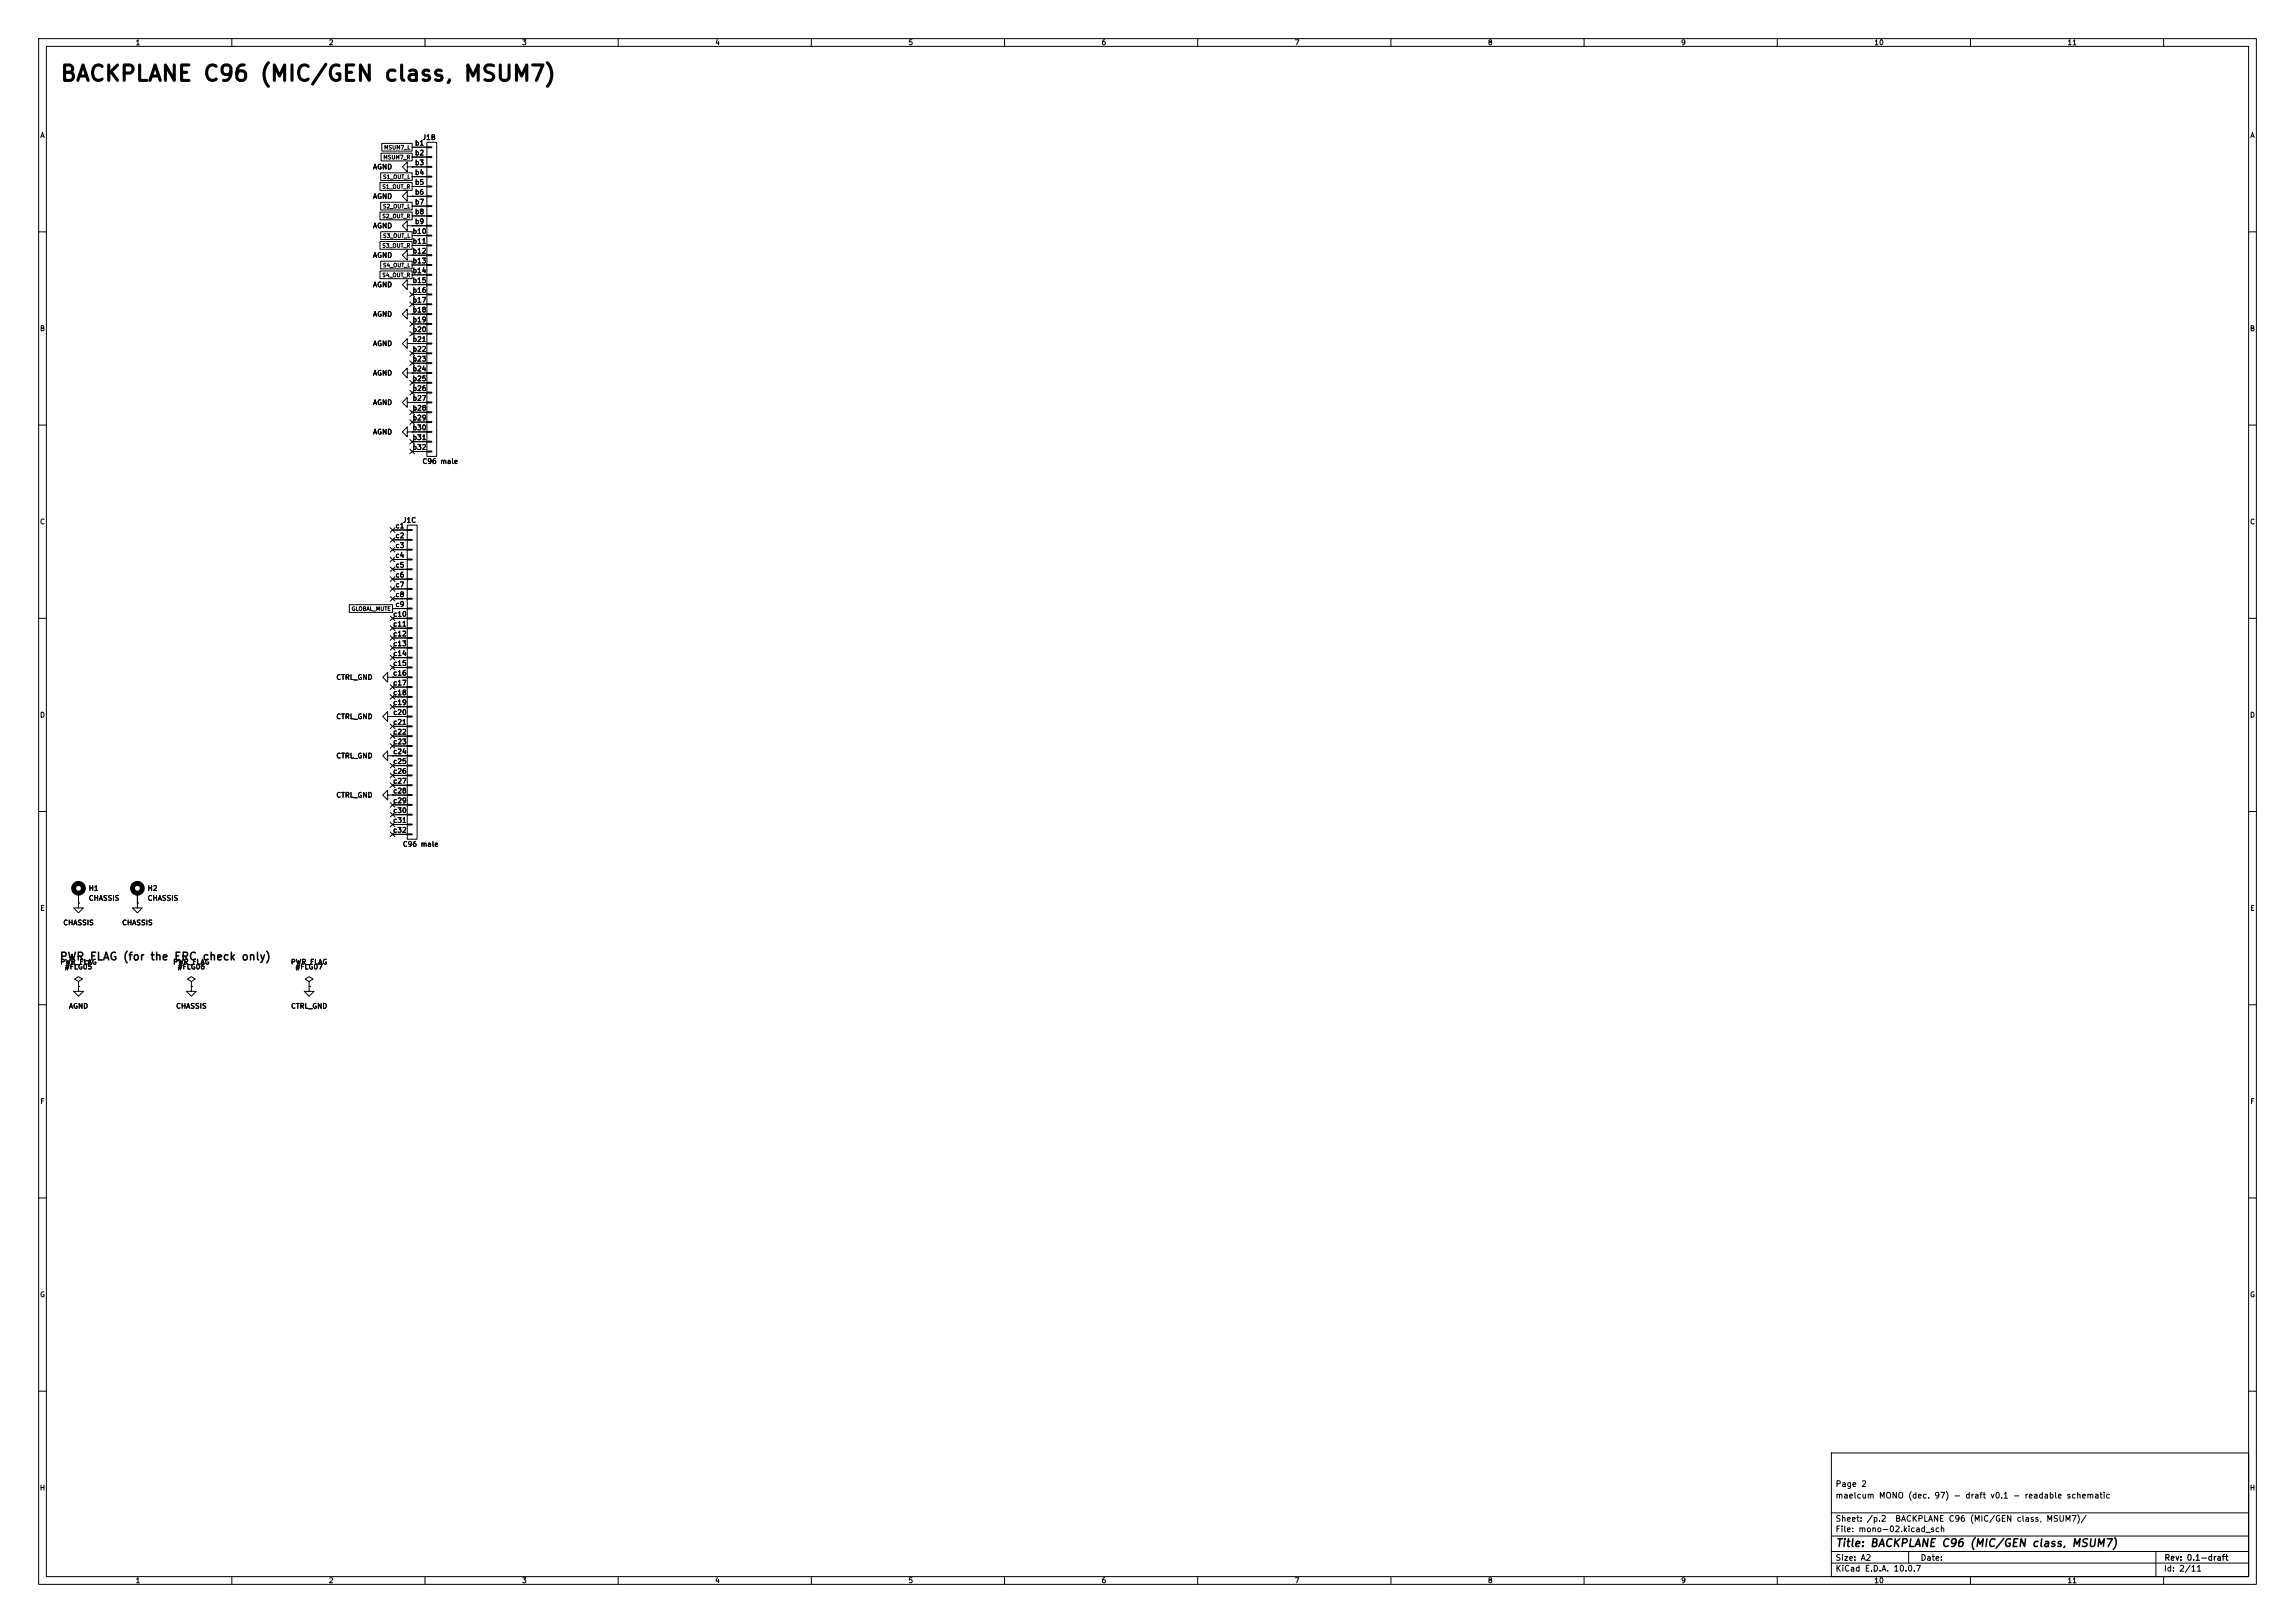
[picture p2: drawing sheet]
<svg xmlns="http://www.w3.org/2000/svg" width="594mm" height="420mm" viewBox="0 0 594 420" stroke-linecap="round" stroke-linejoin="round" font-family="sans-serif">
<defs><g id="words">
<text font-size="4" x="15.4" y="22">BACKPLANE C96 (MIC/GEN class, MSUM7)</text>
<g font-size="2">
<text x="15.3" y="249">PWR_FLAG (for the ERC check only)</text>
<text x="475" y="400.8">Title: BACKPLANE C96 (MIC/GEN class, MSUM7)</text>
</g>
<g font-size="1.5">
<text x="475" y="388.1">maelcum MONO (dec. 97) - draft v0.1 - readable schematic</text>
<text x="475" y="385.1">Page 2</text>
<text x="475" y="394.1">Sheet: /p.2</text>
<text x="490.4" y="394.1">BACKPLANE C96 (MIC/GEN class, MSUM7)/</text>
<text x="475" y="396.8">File: mono-02.kicad_sch</text>
<text x="475" y="407">KiCad E.D.A. 10.0.7</text>
<text x="475" y="404.2">Size: A2</text>
<text x="497" y="404.2">Date:</text>
<text x="560" y="407">Id: 2/11</text>
<text x="560.1" y="404.2">Rev: 0.1-draft</text>
</g>
<g font-size="1.3">
<text x="35" y="12">1</text>
<text x="85" y="12">2</text>
<text x="135" y="12">3</text>
<text x="185" y="12">4</text>
<text x="235" y="12">5</text>
<text x="285" y="12">6</text>
<text x="335" y="12">7</text>
<text x="385" y="12">8</text>
<text x="435" y="12">9</text>
<text x="485" y="12">10</text>
<text x="535" y="12">11</text>
<text x="10.3" y="36">A</text>
<text x="582.3" y="36">A</text>
<text x="107.3" y="38">b1</text>
<text x="107.3" y="40.5">b2</text>
<text x="109.2" y="36.5">J1B</text>
<text x="96.4" y="44.1">AGND</text>
<text x="107.3" y="43">b3</text>
<text x="107.3" y="45.6">b4</text>
<text x="96.4" y="51.8">AGND</text>
<text x="107.3" y="48.1">b5</text>
<text x="107.3" y="50.7">b6</text>
<text x="107.3" y="53.2">b7</text>
<text x="96.4" y="59.4">AGND</text>
<text x="107.3" y="55.7">b8</text>
<text x="107.3" y="58.3">b9</text>
<text x="106.7" y="60.8">b10</text>
<text x="106.7" y="63.4">b11</text>
<text x="106.7" y="65.9">b12</text>
<text x="96.4" y="67">AGND</text>
<text x="106.7" y="68.4">b13</text>
<text x="106.7" y="71">b14</text>
<text x="96.4" y="74.6">AGND</text>
<text x="106.7" y="73.5">b15</text>
<text x="106.7" y="76.1">b16</text>
<text x="96.4" y="82.2">AGND</text>
<text x="106.7" y="78.6">b17</text>
<text x="106.7" y="81.1">b18</text>
<text x="106.7" y="83.7">b19</text>
<text x="10.2" y="86">B</text>
<text x="96.4" y="89.9">AGND</text>
<text x="106.7" y="86.2">b20</text>
<text x="106.7" y="88.8">b21</text>
<text x="582.2" y="86">B</text>
<text x="106.7" y="91.3">b22</text>
<text x="106.7" y="93.8">b23</text>
<text x="96.4" y="97.5">AGND</text>
<text x="106.7" y="96.4">b24</text>
<text x="106.7" y="98.9">b25</text>
<text x="106.7" y="101.5">b26</text>
<text x="96.4" y="105.1">AGND</text>
<text x="106.7" y="104">b27</text>
<text x="106.7" y="106.5">b28</text>
<text x="96.4" y="112.7">AGND</text>
<text x="106.7" y="109.1">b29</text>
<text x="106.7" y="111.6">b30</text>
<text x="106.7" y="114.2">b31</text>
<text x="106.7" y="116.7">b32</text>
<text x="109.2" y="120.3">C96 male</text>
<text x="10.2" y="136">C</text>
<text x="102.2" y="137">c1</text>
<text x="104.1" y="135.6">J1C</text>
<text x="582.2" y="136">C</text>
<text x="102.2" y="139.6">c2</text>
<text x="102.2" y="142.1">c3</text>
<text x="102.2" y="144.6">c4</text>
<text x="102.2" y="147.2">c5</text>
<text x="102.2" y="149.7">c6</text>
<text x="102.2" y="152.3">c7</text>
<text x="102.2" y="154.8">c8</text>
<text x="101.6" y="159.9">c10</text>
<text x="102.2" y="157.3">c9</text>
<text x="101.6" y="162.4">c11</text>
<text x="101.6" y="165">c12</text>
<text x="101.6" y="167.5">c13</text>
<text x="101.6" y="170">c14</text>
<text x="101.6" y="172.6">c15</text>
<text x="86.9" y="176.2">CTRL_GND</text>
<text x="101.6" y="175.1">c16</text>
<text x="101.6" y="177.7">c17</text>
<text x="10.2" y="186">D</text>
<text x="101.6" y="180.2">c18</text>
<text x="101.6" y="182.7">c19</text>
<text x="101.6" y="185.3">c20</text>
<text x="582.2" y="186">D</text>
<text x="86.9" y="186.4">CTRL_GND</text>
<text x="101.6" y="187.8">c21</text>
<text x="101.6" y="190.4">c22</text>
<text x="86.9" y="196.5">CTRL_GND</text>
<text x="101.6" y="192.9">c23</text>
<text x="101.6" y="195.4">c24</text>
<text x="101.6" y="198">c25</text>
<text x="101.6" y="200.5">c26</text>
<text x="101.6" y="203.1">c27</text>
<text x="86.9" y="206.7">CTRL_GND</text>
<text x="101.6" y="205.6">c28</text>
<text x="101.6" y="208.1">c29</text>
<text x="101.6" y="210.7">c30</text>
<text x="101.6" y="213.2">c31</text>
<text x="101.6" y="215.8">c32</text>
<text x="104.1" y="219.4">C96 male</text>
<text x="22.8" y="230.8">H1</text>
<text x="22.8" y="233.4">CHASSIS</text>
<text x="38.1" y="230.8">H2</text>
<text x="38.1" y="233.4">CHASSIS</text>
<text x="10.3" y="236">E</text>
<text x="16.2" y="239.7">CHASSIS</text>
<text x="31.5" y="239.7">CHASSIS</text>
<text x="582.3" y="236">E</text>
<text x="15.5" y="249.9">PWR_FLAG</text>
<text x="16.7" y="251.2">#FLG05</text>
<text x="44.7" y="249.9">PWR_FLAG</text>
<text x="45.9" y="251.2">#FLG06</text>
<text x="75.2" y="249.9">PWR_FLAG</text>
<text x="76.3" y="251.2">#FLG07</text>
<text x="17.7" y="261.3">AGND</text>
<text x="45.4" y="261.3">CHASSIS</text>
<text x="75.2" y="261.3">CTRL_GND</text>
<text x="10.3" y="286">F</text>
<text x="582.3" y="286">F</text>
<text x="10.2" y="336">G</text>
<text x="582.2" y="336">G</text>
<text x="10.2" y="386">H</text>
<text x="582.2" y="386">H</text>
<text x="35" y="410">1</text>
<text x="85" y="410">2</text>
<text x="135" y="410">3</text>
<text x="185" y="410">4</text>
<text x="235" y="410">5</text>
<text x="285" y="410">6</text>
<text x="335" y="410">7</text>
<text x="385" y="410">8</text>
<text x="435" y="410">9</text>
<text x="485" y="410">10</text>
<text x="535" y="410">11</text>
</g>
<g font-size="1">
<text x="99.1" y="41.5">MSUM7_R</text>
<text x="99.3" y="38.9">MSUM7_L</text>
<text x="99" y="46.5">S1_OUT_L</text>
<text x="98.8" y="49.1">S1_OUT_R</text>
<text x="98.8" y="56.7">S2_OUT_R</text>
<text x="99" y="54.2">S2_OUT_L</text>
<text x="98.8" y="64.3">S3_OUT_R</text>
<text x="99" y="61.8">S3_OUT_L</text>
<text x="98.8" y="71.9">S4_OUT_R</text>
<text x="99" y="69.4">S4_OUT_L</text>
<text x="90.9" y="158.3">GLOBAL_MUTE</text>
</g>
</g></defs>
<g fill="none" stroke="#000" stroke-width=".26">
<path d="M10 10h574v400h-574zM12 12h570v396h-570zM60 10v2M110 10v2M160 10v2M210 10v2M260 10v2M310 10v2M360 10v2M410 10v2M460 10v2M510 10v2"/>
<path d="M560 10v2M98.6 39.6h8.1v2h-8.1zM98.8 37.1h7.9v2h-7.9zM106.7 38.1h3.8M110.5 36.8h2.5v81.3h-2.5zM110.5 38h1.3v.2h-1.3zM98.3 54.9h8.4v2h-8.4zM98.3 47.3h8.4v2h-8.4zM98.5 44.7h8.2v2h-8.2zM98.5 60h8.2v2h-8.2zM98.5 52.3h8.2v2h-8.2zM105.4 43.2v-1.3l-1.3 1.3 1.3 1.3v-1.3h1.3"/>
<path d="M105.4 58.4v-1.2l-1.3 1.2 1.3 1.3v-1.3h1.3M105.4 50.8v-1.3l-1.3 1.3 1.3 1.3v-1.3h1.3M106.7 43.2h.1M106.7 58.4h.1M106.7 50.8h.1M106.7 40.6h3.8M106.7 43.2h3.8M106.7 45.7h3.8M106.7 48.3h3.8M106.7 50.8h3.8M106.7 53.3h3.8M106.7 55.9h3.8"/>
<path d="M106.7 58.4h3.8M110.5 40.5h1.3v.3h-1.3zM110.5 43.1h1.3v.2h-1.3zM110.5 45.6h1.3v.2h-1.3zM110.5 48.1h1.3v.3h-1.3zM110.5 50.7h1.3v.2h-1.3zM110.5 53.2h1.3v.3h-1.3zM110.5 55.8h1.3v.2h-1.3zM110.5 58.3h1.3v.2h-1.3zM10 60h2M98.3 62.5h8.4v2h-8.4zM98.3 70.1h8.4v2h-8.4z"/>
<path d="M98.5 67.6h8.2v2h-8.2zM105.4 66v-1.2l-1.3 1.2 1.3 1.3v-1.3h1.3M105.4 73.7v-1.3l-1.3 1.3 1.3 1.2v-1.2h1.3M106.1 78.1l1.2 1.2M106.1 75.6l1.2 1.2M106.7 66h.1M106.7 73.7h.1M106.7 61h3.8M106.7 63.5h3.8M106.7 66h3.8M106.7 68.6h3.8M106.7 71.1h3.8"/>
<path d="M106.7 73.7h3.8M106.7 76.2h3.8M106.7 78.7h3.8M107.3 78.1l-1.2 1.2M107.3 75.6l-1.2 1.2M110.5 60.8h1.3v.3h-1.3zM110.5 63.4h1.3v.2h-1.3zM110.5 65.9h1.3v.3h-1.3zM110.5 68.5h1.3v.2h-1.3zM110.5 71h1.3v.2h-1.3zM110.5 73.5h1.3v.3h-1.3zM110.5 76.1h1.3v.2h-1.3z"/>
<path d="M110.5 78.6h1.3v.3h-1.3zM582 60h2M105.4 96.5v-1.2l-1.3 1.2 1.3 1.3v-1.3h1.3M105.4 81.3v-1.3l-1.3 1.3 1.3 1.3v-1.3h1.3M105.4 88.9v-1.3l-1.3 1.3 1.3 1.3v-1.3h1.3M106.1 98.5l1.2 1.2M106.1 90.8l1.2 1.2M106.1 93.4l1.2 1.2M106.1 85.8l1.2 1.2M106.1 83.2l1.2 1.2M106.7 96.5h.1M106.7 81.3h.1"/>
<path d="M106.7 88.9h.1M106.7 81.3h3.8M106.7 83.8h3.8M106.7 86.4h3.8M106.7 88.9h3.8M106.7 91.4h3.8M106.7 94h3.8M106.7 96.5h3.8M106.7 99.1h3.8M107.3 98.5l-1.2 1.2M107.3 90.8l-1.2 1.2M107.3 93.4l-1.2 1.2"/>
<path d="M107.3 85.8l-1.2 1.2M107.3 83.2l-1.2 1.2M110.5 81.2h1.3v.2h-1.3zM110.5 83.7h1.3v.2h-1.3zM110.5 86.2h1.3v.3h-1.3zM110.5 88.8h1.3v.2h-1.3zM110.5 91.3h1.3v.3h-1.3zM110.5 93.9h1.3v.2h-1.3zM110.5 96.4h1.3v.2h-1.3zM110.5 98.9h1.3v.3h-1.3zM10 110h2M105.4 111.8v-1.3l-1.3 1.3 1.3 1.2v-1.2h1.3"/>
<path d="M105.4 104.1v-1.2l-1.3 1.2 1.3 1.3v-1.3h1.3M106.1 113.7l1.2 1.2M106.1 108.6l1.2 1.2M106.1 106.1l1.2 1.2M106.1 101l1.2 1.2M106.1 116.2l1.2 1.2M106.7 111.8h.1M106.7 104.1h.1M106.7 101.6h3.8M106.7 104.1h3.8M106.7 106.7h3.8M106.7 109.2h3.8"/>
<path d="M106.7 111.8h3.8M106.7 114.3h3.8M106.7 116.8h3.8M107.3 113.7l-1.2 1.2M107.3 108.6l-1.2 1.2M107.3 106.1l-1.2 1.2M107.3 101l-1.2 1.2M107.3 116.2l-1.2 1.2M110.5 101.5h1.3v.2h-1.3zM110.5 104h1.3v.3h-1.3zM110.5 106.6h1.3v.2h-1.3zM110.5 109.1h1.3v.2h-1.3z"/>
<path d="M110.5 111.6h1.3v.3h-1.3zM110.5 114.2h1.3v.2h-1.3zM110.5 116.7h1.3v.3h-1.3zM582 110h2M101 139.1l1.2 1.2M101 136.6l1.2 1.2M101.6 137.2h3.8M101.6 139.7h3.8M102.2 139.1l-1.2 1.2M102.2 136.6l-1.2 1.2M105.4 135.9h2.5v81.3h-2.5zM105.4 137h1.3v.3h-1.3z"/>
<path d="M105.4 139.6h1.3v.2h-1.3zM90.4 156.5h11.2v2h-11.2zM101 149.3l1.2 1.2M101 144.2l1.2 1.2M101 151.8l1.2 1.2M101 154.3l1.2 1.2M101 159.4l1.2 1.2M101 141.6l1.2 1.2M101 146.7l1.2 1.2M101.6 142.2h3.8M101.6 144.8h3.8M101.6 147.3h3.8"/>
<path d="M101.6 149.9h3.8M101.6 152.4h3.8M101.6 154.9h3.8M101.6 157.5h3.8M102.2 149.3l-1.2 1.2M102.2 144.2l-1.2 1.2M102.2 151.8l-1.2 1.2M102.2 154.3l-1.2 1.2M102.2 159.4l-1.2 1.2M102.2 141.6l-1.2 1.2M102.2 146.7l-1.2 1.2M105.4 142.1h1.3v.3h-1.3z"/>
<path d="M105.4 144.7h1.3v.2h-1.3zM105.4 147.2h1.3v.2h-1.3zM105.4 149.7h1.3v.3h-1.3zM105.4 152.3h1.3v.2h-1.3zM105.4 154.8h1.3v.3h-1.3zM105.4 157.4h1.3v.2h-1.3zM105.4 159.9h1.3v.2h-1.3zM10 160h2M100.3 175.3v-1.3l-1.2 1.3 1.2 1.2v-1.2h1.3M101 162l1.2 1.2M101 164.5l1.2 1.2M101 167l1.2 1.2"/>
<path d="M101 169.6l1.2 1.2M101 172.1l1.2 1.2M101 177.2l1.2 1.2M101 179.7l1.2 1.2M101.6 175.3h.1M101.6 160h3.8M101.6 162.6h3.8M101.6 165.1h3.8M101.6 167.6h3.8M101.6 170.2h3.8M101.6 172.7h3.8M101.6 175.3h3.8"/>
<path d="M101.6 177.8h3.8M102.2 162l-1.2 1.2M102.2 164.5l-1.2 1.2M102.2 167l-1.2 1.2M102.2 169.6l-1.2 1.2M102.2 172.1l-1.2 1.2M102.2 177.2l-1.2 1.2M102.2 179.7l-1.2 1.2M105.4 162.4h1.3v.3h-1.3zM105.4 165h1.3v.2h-1.3zM105.4 167.5h1.3v.3h-1.3zM105.4 170.1h1.3v.2h-1.3z"/>
<path d="M105.4 172.6h1.3v.2h-1.3zM105.4 175.1h1.3v.3h-1.3zM105.4 177.7h1.3v.2h-1.3zM582 160h2M100.3 185.4v-1.2l-1.2 1.2 1.2 1.3v-1.3h1.3M100.3 195.6v-1.3l-1.2 1.3 1.2 1.3v-1.3h1.3M101 189.9l1.2 1.2M101 187.4l1.2 1.2M101 182.3l1.2 1.2M101 192.4l1.2 1.2M101 197.5l1.2 1.2M101.6 185.4h.1"/>
<path d="M101.6 195.6h.1M101.6 180.3h3.8M101.6 182.9h3.8M101.6 185.4h3.8M101.6 188h3.8M101.6 190.5h3.8M101.6 193h3.8M101.6 195.6h3.8M101.6 198.1h3.8M102.2 189.9l-1.2 1.2M102.2 187.4l-1.2 1.2M102.2 182.3l-1.2 1.2"/>
<path d="M102.2 192.4l-1.2 1.2M102.2 197.5l-1.2 1.2M105.4 180.2h1.3v.3h-1.3zM105.4 182.8h1.3v.2h-1.3zM105.4 185.3h1.3v.2h-1.3zM105.4 187.8h1.3v.3h-1.3zM105.4 190.4h1.3v.2h-1.3zM105.4 192.9h1.3v.3h-1.3zM105.4 195.5h1.3v.2h-1.3zM105.4 198h1.3v.2h-1.3zM10 210h2M100.3 205.7v-1.2l-1.2 1.2 1.2 1.3v-1.3h1.3"/>
<path d="M101 215.3l1.2 1.2M101 202.6l1.2 1.2M101 210.2l1.2 1.2M101 212.8l1.2 1.2M101 207.7l1.2 1.2M101 200.1l1.2 1.2M101.6 205.7h.1M101.6 200.7h3.8M101.6 203.2h3.8M101.6 205.7h3.8M101.6 208.3h3.8M101.6 210.8h3.8"/>
<path d="M101.6 213.4h3.8M101.6 215.9h3.8M102.2 215.3l-1.2 1.2M102.2 202.6l-1.2 1.2M102.2 210.2l-1.2 1.2M102.2 212.8l-1.2 1.2M102.2 207.7l-1.2 1.2M102.2 200.1l-1.2 1.2M105.4 200.5h1.3v.3h-1.3zM105.4 203.1h1.3v.2h-1.3zM105.4 205.6h1.3v.3h-1.3zM105.4 208.2h1.3v.2h-1.3z"/>
<path d="M105.4 210.7h1.3v.2h-1.3zM105.4 213.2h1.3v.3h-1.3zM105.4 215.8h1.3v.2h-1.3zM582 210h2M20.3 233.7v1.3h1.3l-1.3 1.2-1.3-1.2h1.3M20.3 233.7h.1M20.3 231.1v2.6M35.6 233.7v1.3h1.2l-1.2 1.2-1.3-1.2h1.3M35.6 233.7h.1M35.6 231.1v2.6M20.3 254l1-.6-1-.7-1 .7 1 .6v1.3M20.3 255.3h.1"/>
<path d="M20.3 255.3v1.2h1.3l-1.3 1.3-1.3-1.3h1.3M49.5 254l1-.6-1-.7-1 .7 1 .6v1.3M49.5 255.3h.1M49.5 255.3v1.2h1.3l-1.3 1.3-1.2-1.3h1.2M80 254l1-.6-1-.7-1 .7 1 .6v1.3M80 255.3h.1M80 255.3v1.2h1.3l-1.3 1.3-1.3-1.3h1.3M10 260h2M582 260h2M10 310h2M582 310h2M10 360h2"/>
<path d="M474 376h108v32h-108zM582 360h2M474 397.5h108M474 391.5h108M60 408v2M110 408v2M160 408v2M210 408v2M260 408v2M310 408v2M360 408v2M410 408v2"/>
<path d="M460 408v2M474 404.5h108M474 401.5h108M494 401.5v3M510 408v2M558 401.5v6.5M560 408v2"/>
</g>
<g fill="none" stroke="#000" stroke-width="1.3">
<circle cx="20.3" cy="229.9" r="1.27"/>
<circle cx="35.6" cy="229.9" r="1.27"/>
</g>
<use href="#words"/>
</svg>
